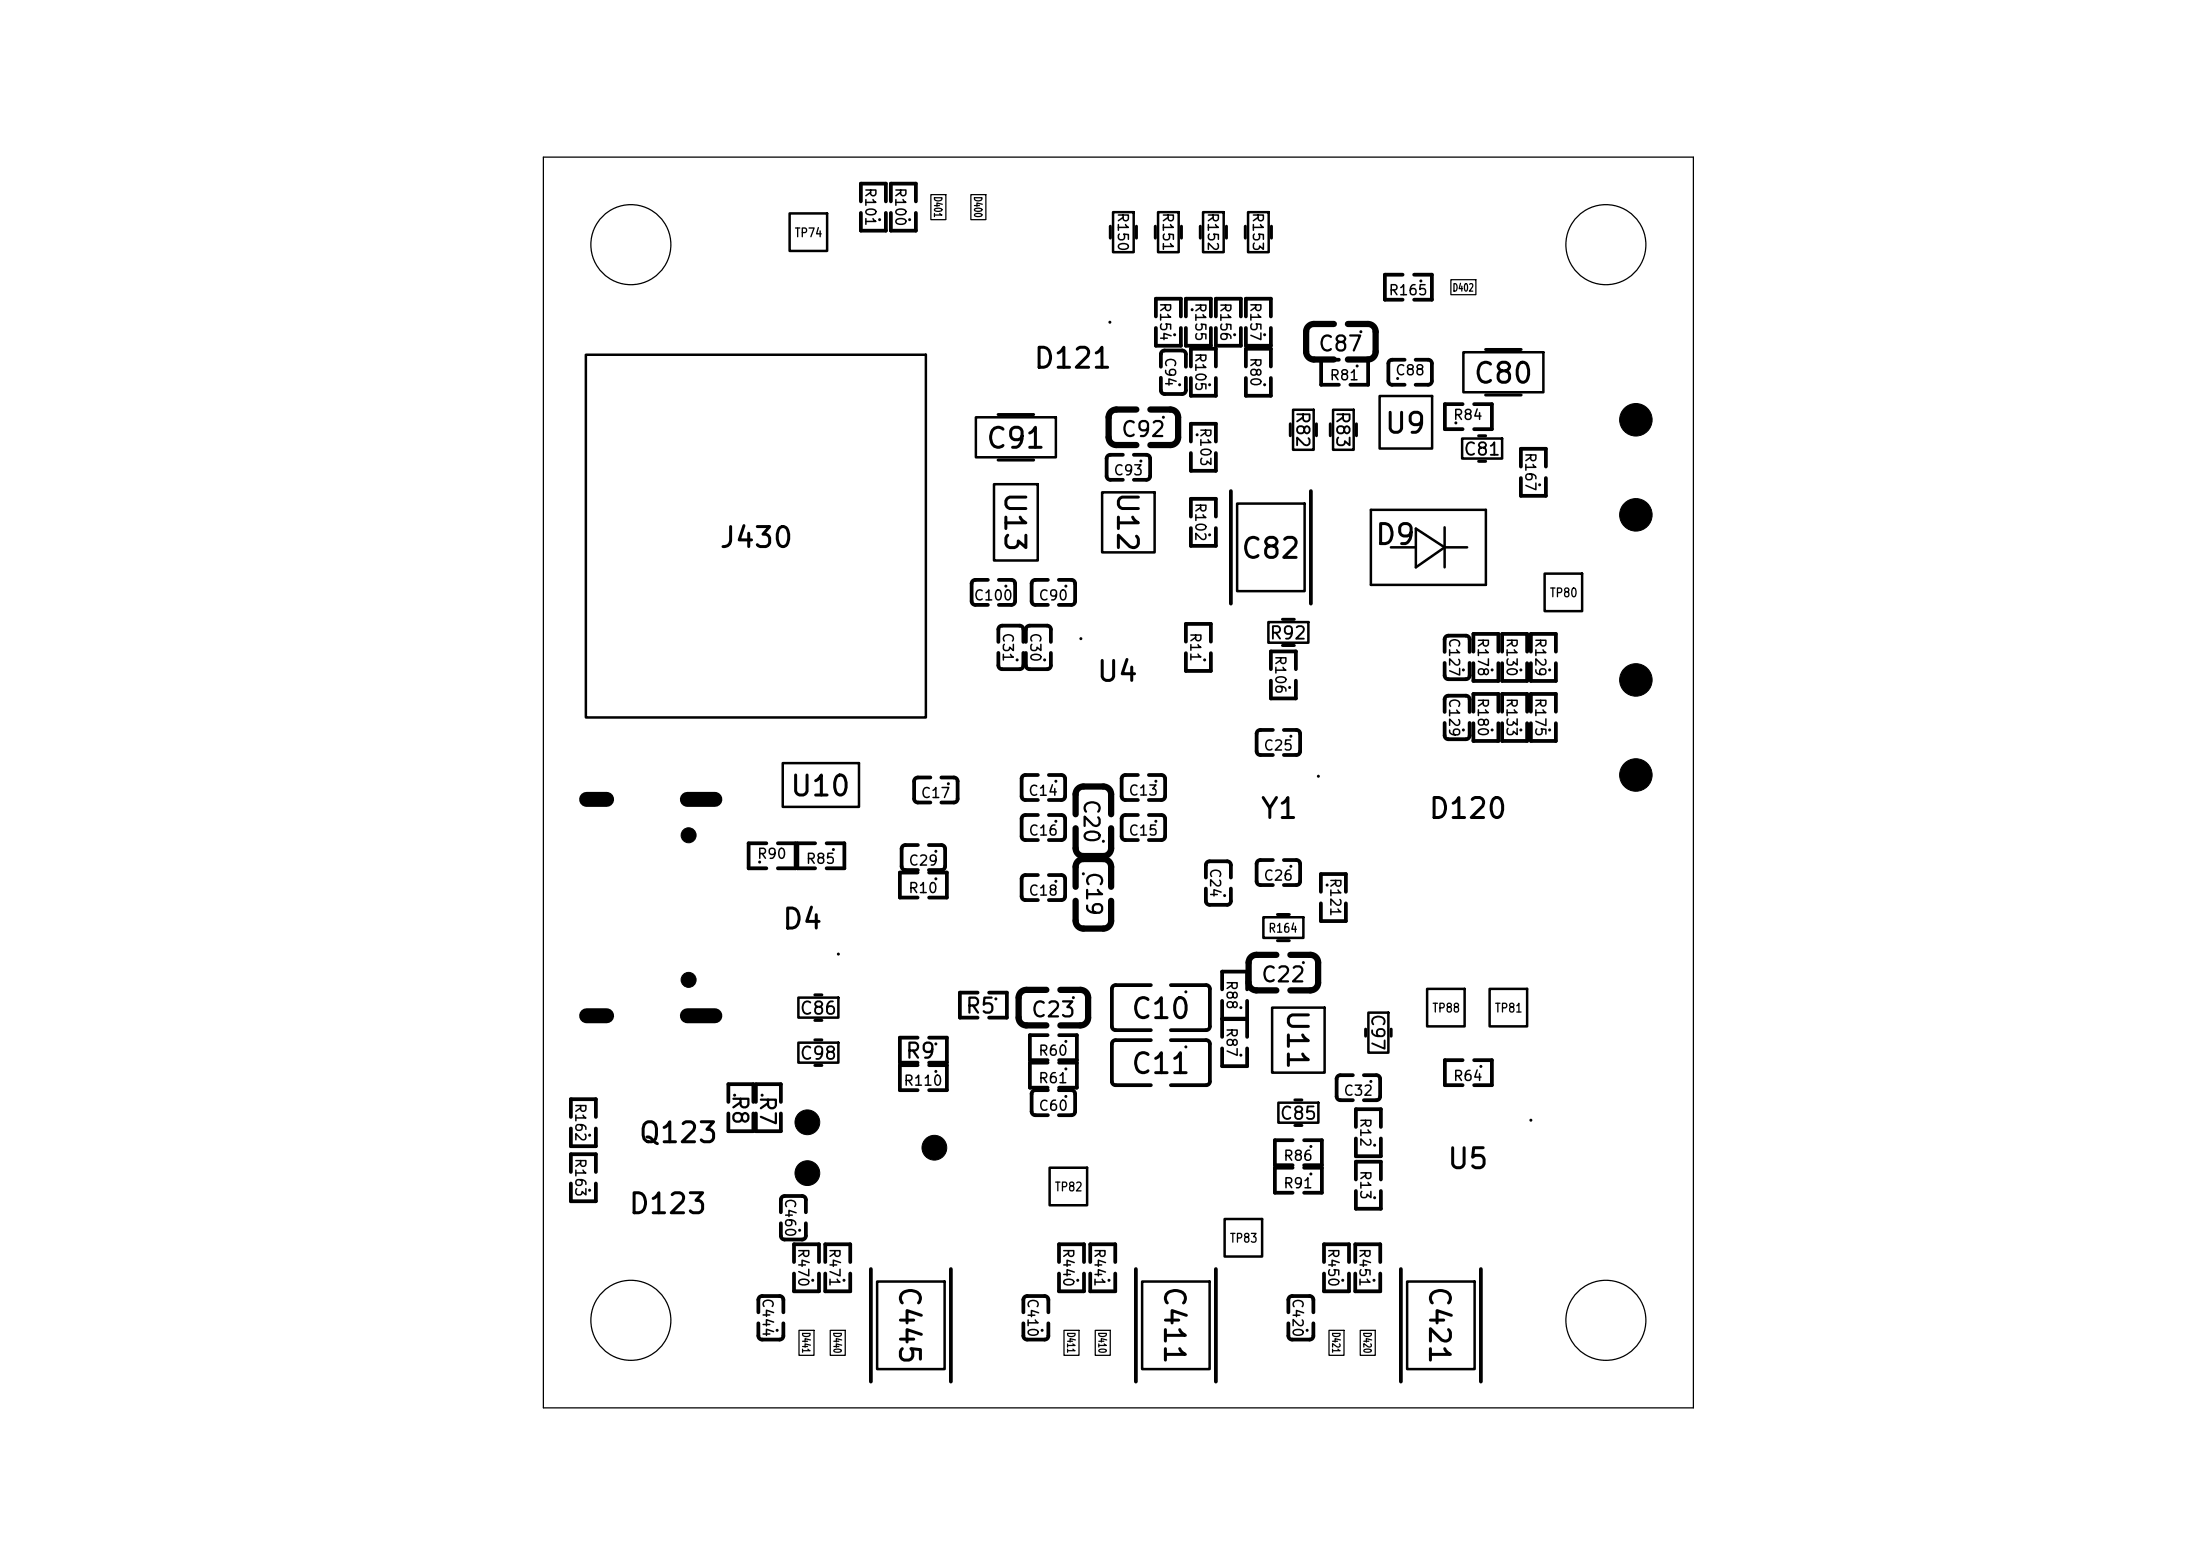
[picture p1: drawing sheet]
<svg xmlns="http://www.w3.org/2000/svg" width="297mm" height="210mm" viewBox="0 0 297 210" stroke-linecap="round" stroke-linejoin="round" font-family="sans-serif">
<defs><g id="words">
<g font-size="2.7">
<text x="138.6" y="50.1">D121</text>
<text x="197.7" y="52.1">C80</text>
<text x="185.7" y="58.8">U9</text>
<text x="132.2" y="60.8">C91</text>
<text x="134.2" y="65.8" transform="rotate(90 134.2 65.8)">U13</text>
<text x="149.4" y="65.8" transform="rotate(90 149.4 65.8)">U12</text>
<text x="96.4" y="74.2">J430</text>
<text x="166.5" y="75.6">C82</text>
<text x="184.5" y="73.8">D9</text>
<text x="147.1" y="92.1">U4</text>
<text x="105.9" y="107.5">U10</text>
<text x="169.1" y="110.5">Y1</text>
<text x="191.6" y="110.5">D120</text>
<text x="104.9" y="125.3">D4</text>
<text x="151.7" y="137.4">C10</text>
<text x="172.2" y="135.3" transform="rotate(90 172.2 135.3)">U11</text>
<text x="151.7" y="144.8">C11</text>
<text x="85.6" y="154">Q123</text>
<text x="194.1" y="157.5">U5</text>
<text x="84.2" y="163.6">D123</text>
<text x="120.1" y="172.4" transform="rotate(90 120.1 172.4)">C445</text>
<text x="155.7" y="172.4" transform="rotate(90 155.7 172.4)">C411</text>
<text x="191.2" y="172.4" transform="rotate(90 191.2 172.4)">C421</text>
</g>
<g font-size="2">
<text x="176.9" y="47.6">C87</text>
<text x="150.4" y="59.1">C92</text>
<text x="145" y="107.1" transform="rotate(90 145 107.1)">C20</text>
<text x="145.4" y="116.8" transform="rotate(90 145.4 116.8)">C19</text>
<text x="129.5" y="136.5">R5</text>
<text x="138.3" y="137">C23</text>
<text x="169.2" y="132.3">C22</text>
<text x="121.4" y="142.5">R9</text>
<text x="97.9" y="146.8" transform="rotate(90 97.9 146.8)">R8</text>
<text x="101.6" y="146.9" transform="rotate(90 101.6 146.9)">R7</text>
</g>
<g font-size="1.7">
<text x="173.7" y="55" transform="rotate(90 173.7 55)">R82</text>
<text x="179" y="55" transform="rotate(90 179 55)">R83</text>
<text x="196.4" y="61.5">C81</text>
<text x="170.3" y="86.2">R92</text>
<text x="107.3" y="136.6">C86</text>
<text x="183.7" y="135.9" transform="rotate(90 183.7 135.9)">C97</text>
<text x="107.3" y="142.6">C98</text>
<text x="171.7" y="150.7">C85</text>
</g>
<g font-size="1.3">
<text x="115.9" y="25" transform="rotate(90 115.9 25)">R101</text>
<text x="119.9" y="25" transform="rotate(90 119.9 25)">R100</text>
<text x="149.8" y="28.4" transform="rotate(90 149.8 28.4)">R150</text>
<text x="155.8" y="28.4" transform="rotate(90 155.8 28.4)">R151</text>
<text x="161.8" y="28.4" transform="rotate(90 161.8 28.4)">R152</text>
<text x="167.9" y="28.4" transform="rotate(90 167.9 28.4)">R153</text>
<text x="155.4" y="40.5" transform="rotate(90 155.4 40.5)">R154</text>
<text x="160.2" y="40.5" transform="rotate(90 160.2 40.5)">R155</text>
<text x="163.5" y="40.5" transform="rotate(90 163.5 40.5)">R156</text>
<text x="167.5" y="40.5" transform="rotate(90 167.5 40.5)">R157</text>
<text x="186.3" y="40">R165</text>
<text x="156.1" y="47.8" transform="rotate(90 156.1 47.8)">C94</text>
<text x="160.2" y="47.2" transform="rotate(90 160.2 47.2)">R105</text>
<text x="167.5" y="47.8" transform="rotate(90 167.5 47.8)">R80</text>
<text x="178.4" y="51.4">R81</text>
<text x="187.3" y="50.7">C88</text>
<text x="160.8" y="57.3" transform="rotate(90 160.8 57.3)">R103</text>
<text x="195" y="56.7">R84</text>
<text x="149.4" y="64.1">C93</text>
<text x="204.5" y="60.6" transform="rotate(90 204.5 60.6)">R167</text>
<text x="160.2" y="67.3" transform="rotate(90 160.2 67.3)">R102</text>
<text x="130.7" y="80.9">C100</text>
<text x="139.4" y="80.9">C90</text>
<text x="134.3" y="84.8" transform="rotate(90 134.3 84.8)">C31</text>
<text x="138" y="84.8" transform="rotate(90 138 84.8)">C30</text>
<text x="159.5" y="84.8" transform="rotate(90 159.5 84.8)">R11</text>
<text x="170.9" y="87.8" transform="rotate(90 170.9 87.8)">R106</text>
<text x="194.2" y="85.5" transform="rotate(90 194.2 85.5)">C127</text>
<text x="198.1" y="85.5" transform="rotate(90 198.1 85.5)">R178</text>
<text x="202" y="85.5" transform="rotate(90 202 85.5)">R130</text>
<text x="205.8" y="85.5" transform="rotate(90 205.8 85.5)">R129</text>
<text x="194.2" y="93.6" transform="rotate(90 194.2 93.6)">C129</text>
<text x="198.1" y="93.5" transform="rotate(90 198.1 93.5)">R180</text>
<text x="202" y="93.5" transform="rotate(90 202 93.5)">R133</text>
<text x="205.8" y="93.5" transform="rotate(90 205.8 93.5)">R175</text>
<text x="169.6" y="101">C25</text>
<text x="123.5" y="107.4">C17</text>
<text x="138" y="107.1">C14</text>
<text x="151.4" y="107.1">C13</text>
<text x="138" y="112.5">C16</text>
<text x="151.4" y="112.5">C15</text>
<text x="101.6" y="115.6">R90</text>
<text x="108.1" y="116.3">R85</text>
<text x="121.9" y="116.5">C29</text>
<text x="162.1" y="116.4" transform="rotate(90 162.1 116.4)">C24</text>
<text x="169.6" y="118.5">C26</text>
<text x="178.3" y="117.7" transform="rotate(90 178.3 117.7)">R121</text>
<text x="121.9" y="120.2">R10</text>
<text x="138" y="120.5">C18</text>
<text x="164.4" y="131.4" transform="rotate(90 164.4 131.4)">R88</text>
<text x="164.4" y="137.8" transform="rotate(90 164.4 137.8)">R87</text>
<text x="139.3" y="142">R60</text>
<text x="76.9" y="147.9" transform="rotate(90 76.9 147.9)">R162</text>
<text x="121.2" y="146">R110</text>
<text x="139.3" y="145.7">R61</text>
<text x="139.4" y="149.4">C60</text>
<text x="180.3" y="147.4">C32</text>
<text x="182.3" y="149.9" transform="rotate(90 182.3 149.9)">R12</text>
<text x="195" y="145.4">R64</text>
<text x="76.9" y="155.3" transform="rotate(90 76.9 155.3)">R163</text>
<text x="105.1" y="160.7" transform="rotate(90 105.1 160.7)">C460</text>
<text x="172.2" y="156.1">R86</text>
<text x="172.2" y="159.8">R91</text>
<text x="182.3" y="156.9" transform="rotate(90 182.3 156.9)">R13</text>
<text x="106.8" y="167.4" transform="rotate(90 106.8 167.4)">R470</text>
<text x="111" y="167.4" transform="rotate(90 111 167.4)">R471</text>
<text x="142.4" y="167.4" transform="rotate(90 142.4 167.4)">R440</text>
<text x="146.6" y="167.4" transform="rotate(90 146.6 167.4)">R441</text>
<text x="178" y="167.4" transform="rotate(90 178 167.4)">R450</text>
<text x="182.2" y="167.4" transform="rotate(90 182.2 167.4)">R451</text>
<text x="102.1" y="174.1" transform="rotate(90 102.1 174.1)">C444</text>
<text x="137.6" y="174.1" transform="rotate(90 137.6 174.1)">C410</text>
<text x="173.2" y="174.1" transform="rotate(90 173.2 174.1)">C420</text>
</g>
<g font-size="1.2">
<text x="106.6" y="32.1">TP74</text>
<text x="208" y="80.4">TP80</text>
<text x="170.2" y="125.4">R164</text>
<text x="192.2" y="136.2">TP88</text>
<text x="200.6" y="136.2">TP81</text>
<text x="141.5" y="160.2">TP82</text>
<text x="165" y="167">TP83</text>
</g>
<g font-size="1">
<text x="125.2" y="26.3" transform="rotate(90 125.2 26.3)">D401</text>
<text x="130.5" y="26.3" transform="rotate(90 130.5 26.3)">D400</text>
<text x="195" y="39.4">D402</text>
<text x="107.5" y="178.7" transform="rotate(90 107.5 178.7)">D441</text>
<text x="111.7" y="178.7" transform="rotate(90 111.7 178.7)">D440</text>
<text x="143" y="178.7" transform="rotate(90 143 178.7)">D411</text>
<text x="147.2" y="178.7" transform="rotate(90 147.2 178.7)">D410</text>
<text x="178.6" y="178.7" transform="rotate(90 178.6 178.7)">D421</text>
<text x="182.8" y="178.7" transform="rotate(90 182.8 178.7)">D420</text>
</g>
</g></defs>
<g fill="none" stroke="#000" stroke-width=".5">
<path d="M115.6 27v-2.4h3.3v2.4M115.6 28.6v2.4h3.3v-2.4M119.6 27v-2.4h3.4v2.4M119.6 28.6v2.4h3.4v-2.4M188.3 36.9h-2.4v3.3h2.4M189.9 36.9h2.4v3.3h-2.4M155.2 42.5v-2.4h3.4v2.4M155.2 44v2.4h3.4v-2.4M155.9 49.2v-1.7a.5 .5 0 0 1 .5-.5h2.3a.5 .5 0 0 1 .5 .5v1.7M155.9 50.7v1.7a.5 .5 0 0 0 .5 .5h2.3a.5 .5 0 0 0 .5-.5v-1.7M159.2 42.5v-2.4h3.4v2.4M159.2 44v2.4h3.4v-2.4"/>
<path d="M159.9 49.2v-2.4h3.4v2.4M159.9 50.7v2.4h3.4v-2.4M159.9 59.3v-2.4h3.4v2.4M163.3 42.5v-2.4h3.3v2.4M163.3 44v2.4h3.3v-2.4M167.3 42.5v-2.4h3.3v2.4M167.3 44v2.4h3.3v-2.4M167.3 49.2v-2.4h3.3v2.4M167.3 50.7v2.4h3.3v-2.4M179.8 48.3h-2.4v3.3h2.4M181.3 48.3h2.4v3.3h-2.4M188.6 48.3h-1.7a.5 .5 0 0 0-.5 .5v2.3a.5 .5 0 0 0 .5 .5h1.7"/>
<path d="M190.1 48.3h1.7a.5 .5 0 0 1 .5 .5v2.3a.5 .5 0 0 1-.5 .5h-1.7M196.4 54.2h-2.4v3.4h2.4M197.9 54.2h2.4v3.4h-2.4M132.6 77.8h-1.6a.5 .5 0 0 0-.5 .5v2.4a.5 .5 0 0 0 .5 .5h1.6M134.1 77.8h1.7a.5 .5 0 0 1 .5 .5v2.4a.5 .5 0 0 1-.5 .5h-1.7M140.7 77.8h-1.7a.5 .5 0 0 0-.5 .5v2.4a.5 .5 0 0 0 .5 .5h1.7M142.2 77.8h1.7a.5 .5 0 0 1 .5 .5M144.4 78.3v2.4M150.8 61h-1.7a.5 .5 0 0 0-.5 .5v2.4a.5 .5 0 0 0 .5 .5h1.7M152.2 61h1.7a.5 .5 0 0 1 .5 .5v2.4a.5 .5 0 0 1-.5 .5h-1.7M159.9 69.3v-2.4h3.4v2.4M159.9 60.8v2.4h3.4v-2.4"/>
<path d="M159.9 70.9v2.3h3.4v-2.3M165.3 65.9v15.1M176 65.9v15.1M204.2 62.6v-2.4h3.4v2.4M204.2 64.2v2.3h3.4v-2.3M134.1 86.1v-1.6a.5 .5 0 0 1 .5-.5h2.3a.5 .5 0 0 1 .5 .5v1.6M134.1 87.6v1.7a.5 .5 0 0 0 .5 .5h2.3a.5 .5 0 0 0 .5-.5v-1.7M137.7 86.1v-1.6a.5 .5 0 0 1 .5-.5h2.4a.5 .5 0 0 1 .5 .5v1.6M137.7 87.6v1.7a.5 .5 0 0 0 .5 .5h2.4a.5 .5 0 0 0 .5-.5v-1.7M144.4 80.7a.5 .5 0 0 1-.5 .5h-1.7M159.2 86.1v-2.4h3.4v2.4M159.2 87.6v2.4h3.4v-2.4"/>
<path d="M170.6 89.8v-2.4h3.4v2.4M170.6 91.3v2.4h3.4v-2.4M170.9 98h-1.7a.5 .5 0 0 0-.5 .5v2.3a.5 .5 0 0 0 .5 .5h1.7M172.4 98h1.7a.5 .5 0 0 1 .5 .5v2.3a.5 .5 0 0 1-.5 .5h-1.7M194 87.5v-1.7a.5 .5 0 0 1 .5-.5h2.3a.5 .5 0 0 1 .5 .5v1.7M194 89v1.6a.5 .5 0 0 0 .5 .5h2.3a.5 .5 0 0 0 .5-.5v-1.6M194 95.5v-1.6a.5 .5 0 0 1 .5-.5h2.3a.5 .5 0 0 1 .5 .5v1.6M194 97v1.7a.5 .5 0 0 0 .5 .5h2.3a.5 .5 0 0 0 .5-.5v-1.7M197.8 95.5v-2.4h3.4v2.4M197.8 87.4v-2.3h3.4v2.3M197.8 89v2.4h3.4v-2.4M197.8 97v2.4h3.4v-2.4"/>
<path d="M201.7 95.5v-2.4h3.3v2.4M201.7 97v2.4h3.3v-2.4M201.7 87.4v-2.3h3.3v2.3M201.7 89v2.4h3.3v-2.4M205.5 95.5v-2.4h3.4v2.4M205.5 97v2.4h3.4v-2.4M205.5 87.4v-2.3h3.4v2.3M205.5 89v2.4h3.4v-2.4M102.9 113.2h-2.4v3.3h2.4M104.4 113.2h2.4v3.3h-2.4M109.4 113.2h-2.3v3.3h2.3M111 113.2h2.4v3.3h-2.4"/>
<path d="M123.2 117.1h-2.4v3.3h2.4M123.2 113.4h-1.6a.5 .5 0 0 0-.5 .5v2.3a.5 .5 0 0 0 .5 .6h1.6M124.7 113.4h1.7a.5 .5 0 0 1 .5 .5v2.3a.5 .5 0 0 1-.5 .6h-1.7M124.8 117.1h2.3v3.3h-2.3M124.9 104.3h-1.7a.5 .5 0 0 0-.5 .5v2.4a.5 .5 0 0 0 .5 .5h1.7M126.4 104.3h1.7a.5 .5 0 0 1 .5 .5v2.4a.5 .5 0 0 1-.5 .5h-1.7M139.4 109.4h-1.7a.5 .5 0 0 0-.5 .5v2.3a.5 .5 0 0 0 .5 .5h1.7M139.4 117.4h-1.7a.5 .5 0 0 0-.5 .5v2.4a.5 .5 0 0 0 .5 .5h1.7M139.4 104h-1.7a.5 .5 0 0 0-.5 .5v2.3a.5 .5 0 0 0 .5 .6h1.7M140.8 109.4h1.7a.5 .5 0 0 1 .5 .5M140.8 117.4h1.7a.5 .5 0 0 1 .5 .5M140.8 104h1.7a.5 .5 0 0 1 .5 .5"/>
<path d="M143 104.5v2.3M143 109.9v2.3M143 117.9v2.4M143 112.2a.5 .5 0 0 1-.5 .5h-1.7M143 106.8a.5 .5 0 0 1-.5 .6h-1.7M152.8 109.4h-1.7a.5 .5 0 0 0-.5 .5v2.3a.5 .5 0 0 0 .5 .5h1.7M152.8 104h-1.7a.5 .5 0 0 0-.5 .5v2.3a.5 .5 0 0 0 .5 .6h1.7M154.3 109.4h1.6a.5 .5 0 0 1 .5 .5v2.3a.5 .5 0 0 1-.5 .5h-1.6M154.3 104h1.6a.5 .5 0 0 1 .5 .5v2.3a.5 .5 0 0 1-.5 .6h-1.6M161.9 117.8v-1.7a.5 .5 0 0 1 .5-.5h2.4a.5 .5 0 0 1 .5 .5v1.7M161.9 119.2v1.7a.5 .5 0 0 0 .5 .5h2.4a.5 .5 0 0 0 .5-.5v-1.7M170.9 115.4h-1.7a.5 .5 0 0 0-.5 .5v2.4a.5 .5 0 0 0 .5 .5h1.7"/>
<path d="M172.4 115.4h1.7a.5 .5 0 0 1 .5 .5v2.4a.5 .5 0 0 1-.5 .5h-1.7M177.4 119.7v-2.4h3.3v2.4M123.2 139.2h-2.4v3.4h2.4M124.8 139.2h2.3v3.4h-2.3M131.3 133.2h-2.4v3.4h2.4M132.8 133.2h2.4v3.4h-2.4M140.7 138.9h-2.4v3.4h2.4M142.2 138.9h2.4v3.4h-2.4M143 120.3a.5 .5 0 0 1-.5 .5h-1.7M154.5 139.6h-4.7a.5 .5 0 0 0-.5 .5v5a.5 .5 0 0 0 .5 .5h4.7M154.5 132.2h-4.7a.5 .5 0 0 0-.5 .5v5a.5 .5 0 0 0 .5 .5h4.7M157.2 139.6h4.7a.5 .5 0 0 1 .5 .5v5a.5 .5 0 0 1-.5 .5h-4.7"/>
<path d="M157.2 132.2h4.7a.5 .5 0 0 1 .5 .5v5a.5 .5 0 0 1-.5 .5h-4.7M164.1 139.1v-2.3h3.3v2.3M164.1 132.8v-2.4h3.3v2.4M164.1 134.3v2.4h3.3v-2.4M177.4 121.2v2.4h3.3v-2.4M76.6 157.3v-2.4h3.4v2.4M76.6 149.9v-2.4h3.4v2.4M76.6 151.4v2.4h3.4v-2.4M76.6 158.8v2.4h3.4v-2.4M97.8 147.9v-2.4h3.4v2.4M97.8 149.4v2.4h3.4v-2.4M101.5 147.9v-2.4h3.3v2.4"/>
<path d="M101.5 149.4v2.4h3.3v-2.4M123.2 142.9h-2.4v3.4h2.4M124.8 142.9h2.3v3.4h-2.3M140.7 142.6h-2.4v3.4h2.4M140.7 146.3h-1.7a.5 .5 0 0 0-.5 .5v2.3a.5 .5 0 0 0 .5 .5h1.7M142.2 146.3h1.7a.5 .5 0 0 1 .5 .5M142.2 142.6h2.4v3.4h-2.4M144.4 146.8v2.3M144.4 149.1a.5 .5 0 0 1-.5 .5h-1.7M164.1 140.7v2.4h3.3v-2.4M173.6 156.7h-2.4v3.4h2.4M173.6 153h-2.4v3.4h2.4"/>
<path d="M175.1 153h2.4v3.4h-2.4M175.1 156.7h2.4v3.4h-2.4M181.6 144.3h-1.6a.5 .5 0 0 0-.5 .5v2.3a.5 .5 0 0 0 .5 .5h1.6M182.1 158.3v-2.4h3.3v2.4M182.1 151.2v-2.4h3.3v2.4M182.1 152.8v2.4h3.3v-2.4M182.1 159.8v2.4h3.3v-2.4M183.1 144.3h1.7a.5 .5 0 0 1 .5 .5v2.3a.5 .5 0 0 1-.5 .5h-1.7M196.4 142.3h-2.4v3.3h2.4M197.9 142.3h2.4v3.3h-2.4M101.8 176.1v-1.7a.5 .5 0 0 1 .5-.5h2.4a.5 .5 0 0 1 .5 .5v1.7M101.8 177.6v1.7a.5 .5 0 0 0 .5 .5h2.4a.5 .5 0 0 0 .5-.5v-1.7"/>
<path d="M104.8 162.7v-1.7a.5 .5 0 0 1 .5-.5h2.4a.5 .5 0 0 1 .5 .5v1.7M104.8 164.1v1.7a.5 .5 0 0 0 .5 .5h2.4a.5 .5 0 0 0 .5-.5v-1.7M106.6 169.4v-2.4h3.4v2.4M106.6 170.9v2.4h3.4v-2.4M110.8 169.4v-2.4h3.4v2.4M110.8 170.9v2.4h3.4v-2.4M116.9 170.3v15.1M127.7 170.3v15.1M137.4 176.1v-1.7a.5 .5 0 0 1 .5-.5h2.4a.5 .5 0 0 1 .5 .5v1.7M137.4 177.6v1.7a.5 .5 0 0 0 .5 .5h2.4a.5 .5 0 0 0 .5-.5v-1.7M142.2 169.4v-2.4h3.3v2.4M142.2 170.9v2.4h3.3v-2.4"/>
<path d="M146.4 169.4v-2.4h3.3v2.4M146.4 170.9v2.4h3.3v-2.4M152.5 170.3v15.1M163.3 170.3v15.1M173 176.1v-1.7a.5 .5 0 0 1 .5-.5h2.3a.5 .5 0 0 1 .5 .5v1.7M173 177.6v1.7a.5 .5 0 0 0 .5 .5h2.3a.5 .5 0 0 0 .5-.5v-1.7M177.8 169.4v-2.4h3.3v2.4M177.8 170.9v2.4h3.3v-2.4M182 169.4v-2.4h3.3v2.4M182 170.9v2.4h3.3v-2.4M188.1 170.3v15.1M198.8 170.3v15.1"/>
</g>
<g fill="none" stroke="#000" stroke-width=".2">
<circle cx="118.1" cy="29.5" r=".1"/>
<circle cx="122.1" cy="29.5" r=".1"/>
<circle cx="190.8" cy="37.7" r=".1"/>
<circle cx="149" cy="43.2" r=".1"/>
<circle cx="156.2" cy="56" r=".1"/>
<circle cx="157.7" cy="44.9" r=".1"/>
<circle cx="158.4" cy="51.6" r=".1"/>
<circle cx="160.1" cy="41.6" r=".1"/>
<circle cx="160.7" cy="58.3" r=".1"/>
<circle cx="162.4" cy="51.6" r=".1"/>
<circle cx="165.8" cy="44.9" r=".1"/>
<circle cx="169.8" cy="51.6" r=".1"/>
<circle cx="169.8" cy="44.9" r=".1"/>
<circle cx="182.2" cy="49.1" r=".1"/>
<circle cx="182.7" cy="44.5" r=".1"/>
<circle cx="187.7" cy="50.8" r=".1"/>
<circle cx="195.5" cy="56.8" r=".1"/>
<circle cx="135.1" cy="78.7" r=".1"/>
<circle cx="143.1" cy="78.7" r=".1"/>
<circle cx="153.2" cy="61.9" r=".1"/>
<circle cx="162.4" cy="71.8" r=".1"/>
<circle cx="206.7" cy="65.1" r=".1"/>
<circle cx="136.6" cy="88.6" r=".1"/>
<circle cx="140.3" cy="88.6" r=".1"/>
<circle cx="145.1" cy="85.7" r=".1"/>
<circle cx="161.7" cy="88.6" r=".1"/>
<circle cx="173.2" cy="92.2" r=".1"/>
<circle cx="173.3" cy="98.8" r=".1"/>
<circle cx="196.5" cy="98" r=".1"/>
<circle cx="196.5" cy="89.9" r=".1"/>
<circle cx="200.3" cy="98" r=".1"/>
<circle cx="200.3" cy="89.9" r=".1"/>
<circle cx="204.2" cy="98" r=".1"/>
<circle cx="204.2" cy="89.9" r=".1"/>
<circle cx="208.1" cy="98" r=".1"/>
<circle cx="208.1" cy="89.9" r=".1"/>
<circle cx="102" cy="115.7" r=".1"/>
<circle cx="111.9" cy="114" r=".1"/>
<circle cx="125.7" cy="117.9" r=".1"/>
<circle cx="125.7" cy="114.2" r=".1"/>
<circle cx="127.3" cy="105.2" r=".1"/>
<circle cx="141.8" cy="110.2" r=".1"/>
<circle cx="141.8" cy="104.8" r=".1"/>
<circle cx="141.8" cy="118.3" r=".1"/>
<circle cx="145.5" cy="117.3" r=".1"/>
<circle cx="148.1" cy="112.9" r=".1"/>
<circle cx="155.2" cy="110.2" r=".1"/>
<circle cx="155.2" cy="104.8" r=".1"/>
<circle cx="173.3" cy="116.2" r=".1"/>
<circle cx="177" cy="104.2" r=".1"/>
<circle cx="178.2" cy="118.8" r=".1"/>
<circle cx="112.6" cy="128" r=".1"/>
<circle cx="133.7" cy="134" r=".1"/>
<circle cx="143.1" cy="139.7" r=".1"/>
<circle cx="144.1" cy="133.9" r=".1"/>
<circle cx="159.2" cy="133.1" r=".1"/>
<circle cx="164.4" cy="120.2" r=".1"/>
<circle cx="166.6" cy="135.2" r=".1"/>
<circle cx="175" cy="129.2" r=".1"/>
<circle cx="79.2" cy="159.7" r=".1"/>
<circle cx="79.2" cy="152.3" r=".1"/>
<circle cx="98.6" cy="147" r=".1"/>
<circle cx="102.3" cy="147" r=".1"/>
<circle cx="125.7" cy="143.8" r=".1"/>
<circle cx="125.7" cy="140.1" r=".1"/>
<circle cx="143.1" cy="143.4" r=".1"/>
<circle cx="143.1" cy="147.1" r=".1"/>
<circle cx="159.2" cy="140.5" r=".1"/>
<circle cx="166.6" cy="141.6" r=".1"/>
<circle cx="176" cy="153.8" r=".1"/>
<circle cx="176" cy="157.5" r=".1"/>
<circle cx="184.1" cy="145.1" r=".1"/>
<circle cx="184.6" cy="153.7" r=".1"/>
<circle cx="198.8" cy="143.1" r=".1"/>
<circle cx="205.5" cy="150.3" r=".1"/>
<circle cx="104.3" cy="178.5" r=".1"/>
<circle cx="107.4" cy="165.1" r=".1"/>
<circle cx="109.1" cy="171.8" r=".1"/>
<circle cx="113.3" cy="171.8" r=".1"/>
<circle cx="139.9" cy="178.5" r=".1"/>
<circle cx="144.7" cy="171.8" r=".1"/>
<circle cx="148.9" cy="171.8" r=".1"/>
<circle cx="175.5" cy="178.5" r=".1"/>
<circle cx="180.3" cy="171.8" r=".1"/>
<circle cx="184.5" cy="171.8" r=".1"/>
<circle cx="184.6" cy="160.7" r=".1"/>
</g>
<g fill="none" stroke="#000" stroke-width=".34">
<path d="M106 28.6h5.1v5.1h-5.1zM149.4 28.5h2.8v5.3h-2.8zM155.5 28.5h2.8v5.3h-2.8zM161.5 28.5h2.8v5.3h-2.8zM167.6 28.5h2.7v5.3h-2.7zM78.7 47.6h45.6v48.7h-45.6zM131 56h10.8v5.4h-10.8zM173.6 55h2.8v5.4h-2.8zM179 55h2.8v5.4h-2.8zM185.2 53.1h7.1v7.1h-7.1zM196.3 58.8h5.4v2.7h-5.4zM196.5 47.3h10.7v5.3h-10.7z"/>
<path d="M133.5 65h5.8v10.2h-5.8zM148 66.1h7v8h-7zM166.1 67.6h9.1v11.7h-9.1zM184.1 68.4h15.4v10.1h-15.4zM186.8 73.4h3.3M190.1 70.9l3.9 2.5-3.9 2.7zM194 73.4h3M194 70.8v5.3M207.4 77h5v5h-5zM170.3 83.5h5.4v2.7h-5.4zM105.1 102.4h10.2v5.9h-10.2zM107.2 139.9h5.4v2.7h-5.4z"/>
<path d="M107.2 133.9h5.4v2.7h-5.4zM169.6 123.1h5.4v2.8h-5.4zM170.8 135.2h7.1v8.7h-7.1zM183.7 135.9h2.7v5.4h-2.7zM191.6 132.7h5.1v5h-5.1zM200 132.7h5v5h-5zM140.9 156.7h5.1v5h-5.1zM171.6 148h5.4v2.7h-5.4zM117.8 172h9v11.7h-9zM153.4 172h9v11.7h-9zM164.4 163.6h5.1v5h-5.1zM188.9 172h9.1v11.7h-9.1z"/>
</g>
<g fill="none" stroke="#000" stroke-width=".17">
<path d="M73 21.1h154.4v167.8h-154.4zM125 26.1h2v3.4h-2zM130.4 26.1h2v3.4h-2zM194.8 37.5h3.4v2h-3.4zM107.3 178.5h2v3.4h-2zM111.5 178.5h2v3.4h-2zM142.9 178.5h2v3.4h-2zM147.1 178.5h2v3.4h-2zM178.4 178.5h2.1v3.4h-2.1zM182.6 178.5h2.1v3.4h-2.1z"/>
<circle cx="84.7" cy="32.8" r="5.4"/>
<circle cx="215.6" cy="32.8" r="5.4"/>
<circle cx="84.7" cy="177.2" r="5.4"/>
<circle cx="215.6" cy="177.2" r="5.4"/>
</g>
<g fill="none" stroke="#000" stroke-width=".4">
<path d="M149.1 30.4v1.6M152.6 30.4v1.6M155.1 30.4v1.6M158.6 30.4v1.6M161.2 30.4v1.6M164.7 30.4v1.6M167.2 30.4v1.6M170.7 30.4v1.6M134 55.6h4.8M173.2 56.9v1.6M176.8 56.9v1.6M178.6 56.9v1.6"/>
<path d="M182.1 56.9v1.6M198.5 58.5h1M199.5 46.9h4.7M199.5 53h4.7M134 61.7h4.8M198.5 61.9h1M172.2 83.1h1.6M172.2 86.6h1.6M109.4 139.5h1M109.4 133.5h1M109.4 136.9h1M171.5 122.7h1.6"/>
<path d="M171.5 126.2h1.6M183.4 138.1v.9M186.8 138.1v.9M109.4 143h1M173.9 147.6h.9M173.9 151h.9"/>
</g>
<g fill="none" stroke="#000" stroke-width=".84">
<path d="M148.9 56v2.7M148.9 58.7a1.04 1.04 0 0 0 1 1M149.9 55a1.04 1.04 0 0 0-1 1M149.9 55h2.7M149.9 59.7h2.7M154.5 55h2.6a1.04 1.04 0 0 1 1.1 1v2.7a1.04 1.04 0 0 1-1.1 1h-2.6M179.1 43.5h-2.7a1.04 1.04 0 0 0-1 1v2.7a1.04 1.04 0 0 0 1 1h2.7M181 43.5h2.7a1.04 1.04 0 0 1 1 1v2.7a1.04 1.04 0 0 1-1 1h-2.7M144.4 111.1v2.7a1.04 1.04 0 0 0 1.1 1.1h2.6a1.04 1.04 0 0 0 1.1-1.1M149.2 116.3a1.04 1.04 0 0 0-1.1-1h-2.6a1.04 1.04 0 0 0-1.1 1v2.7M149.2 106.6a1.04 1.04 0 0 0-1.1-1.1h-2.6a1.04 1.04 0 0 0-1.1 1.1v2.7M149.2 106.6v2.7"/>
<path d="M149.2 111.1v2.7M149.2 116.3v2.7M140.5 132.8h-2.7a1.04 1.04 0 0 0-1 1.1v2.7a1.04 1.04 0 0 0 1 1h2.7M142.4 132.8h2.7a1.04 1.04 0 0 1 1 1.1M144.4 120.9v2.7a1.04 1.04 0 0 0 1.1 1h2.6a1.04 1.04 0 0 0 1.1-1M146.1 133.9v2.7M146.1 136.6a1.04 1.04 0 0 1-1 1h-2.7M149.2 120.9v2.7M171.4 128.1h-2.7a1.04 1.04 0 0 0-1 1.1v2.7a1.04 1.04 0 0 0 1 1h2.7M173.3 128.1h2.6a1.04 1.04 0 0 1 1.1 1.1v2.7a1.04 1.04 0 0 1-1.1 1h-2.6"/>
</g>
<g fill="#000" stroke="#000" stroke-width=".13">
<circle cx="219.6" cy="56.3" r="2.18"/>
<circle cx="219.6" cy="69.1" r="2.18"/>
<circle cx="219.6" cy="91.2" r="2.18"/>
<circle cx="92.5" cy="112.1" r="1.01"/>
<circle cx="219.6" cy="104" r="2.18"/>
<circle cx="92.5" cy="131.5" r="1.01"/>
<circle cx="108.4" cy="157.4" r="1.66"/>
<circle cx="108.4" cy="150.6" r="1.66"/>
<circle cx="125.5" cy="154" r="1.66"/>
</g>
<path d="M78.8 107.3h2.6M92.3 107.3h3.7M78.8 136.3h2.6M92.3 136.3h3.7" fill="none" stroke="#000" stroke-width="2"/>
<use href="#words"/>
</svg>
